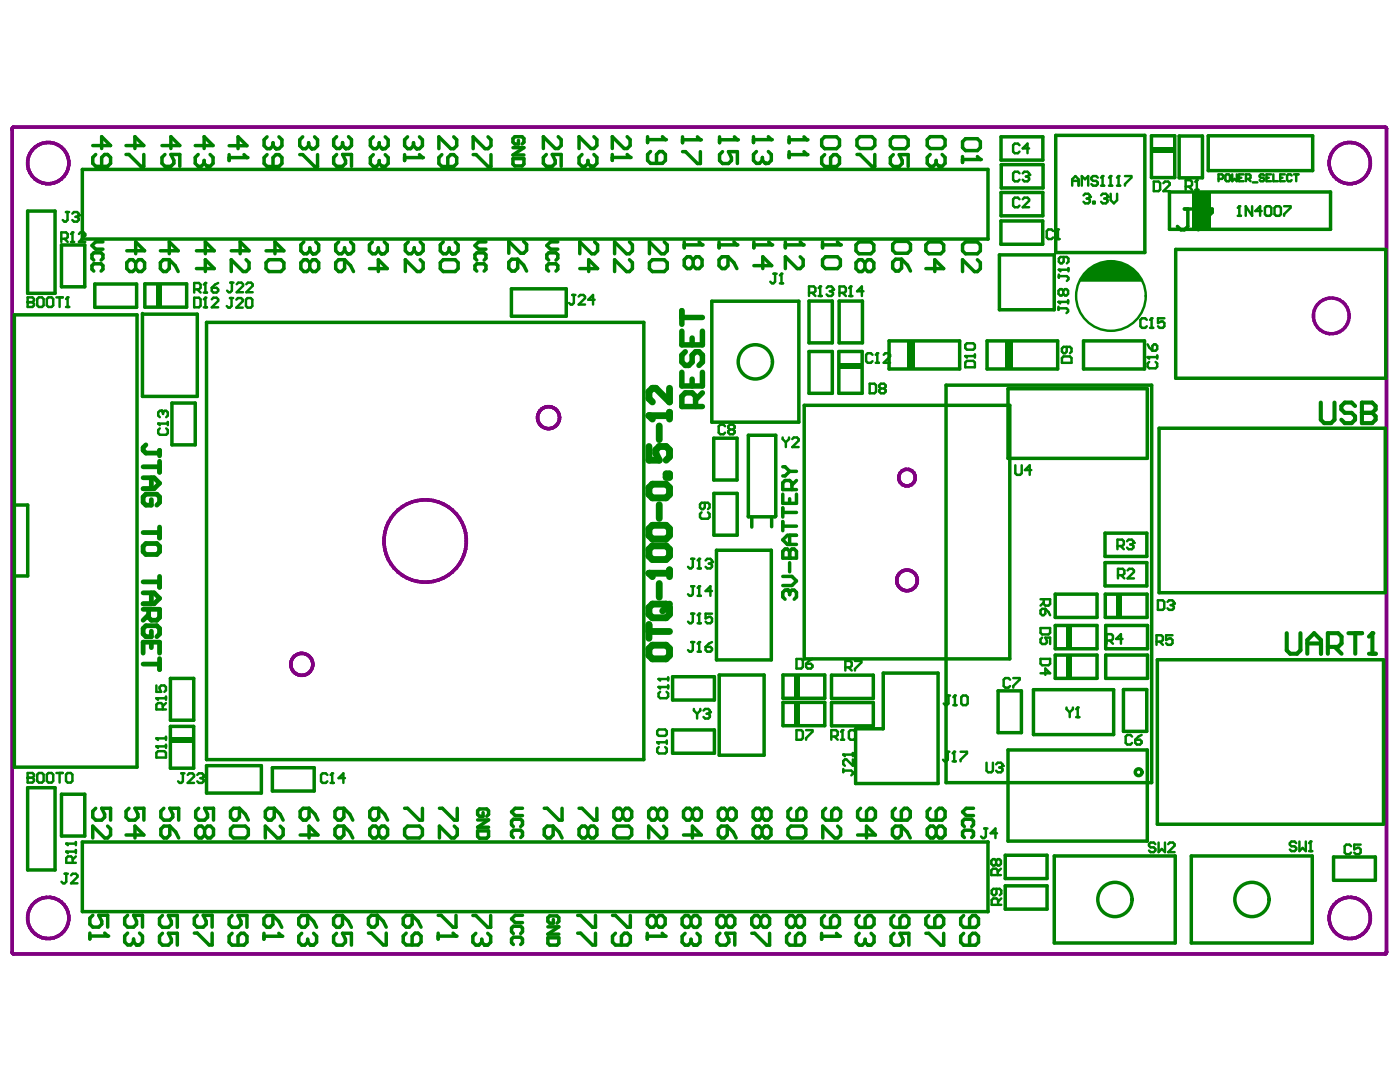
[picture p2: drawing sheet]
<svg xmlns="http://www.w3.org/2000/svg" width="279mm" height="216mm" viewBox="0 0 279 216" stroke-linecap="round" stroke-linejoin="round" font-family="sans-serif">
<g fill="none" stroke="#800080" stroke-width=".69">
<path d="M2.6 25.4h274l.1 .2v164.6l-.3 .1h-273.8l-.2-.2v-164.4zM276.7 189.9h.1"/>
<circle cx="9.6" cy="32.5" r="4.1"/>
<circle cx="269.4" cy="32.5" r="4.1"/>
<circle cx="265.7" cy="63" r="3.6"/>
<circle cx="109.5" cy="83.3" r="2.2"/>
<circle cx="181" cy="95.3" r="1.67"/>
<circle cx="84.9" cy="108" r="8.2"/>
<circle cx="181" cy="115.8" r="2.06"/>
<circle cx="60.2" cy="132.6" r="2.2"/>
<circle cx="9.6" cy="183.2" r="4.1"/>
<circle cx="269.4" cy="183.2" r="4.1"/>
</g>
<path d="M216.2 54.7a7.1 7.1 0 0 1 7.4-2.5 7.5 7.5 0 0 1 4.5 4h-12.7l.2-.6z" fill="#008000"/>
<g fill="none" stroke="#008000" stroke-width=".69">
<path d="M16.4 33.8h180.8v13.9h-180.8zM199.8 27.3h8.3v4.6h-8.3zM199.8 38.4h8.3v4.7h-8.3zM199.8 32.9h8.4v4.6h-8.4zM210.7 27h17.8v23.4h-17.8zM229.8 27.1h4.6v8.3h-4.6zM233.4 38.3h32.1v7.5h-32.1zM235.3 27.1h4.7v8.4h-4.7zM241.1 27.1h20.9v6.9h-20.9zM5.5 42.1h5.5v16.4h-5.5zM12.3 48.9h4.6v8.3h-4.6zM16.4 47.7h.1"/>
<path d="M18.9 56.7h8.4v4.6h-8.4zM28.9 56.6h8.4v4.7h-8.4zM102.1 57.6h10.9v5.5h-10.9zM199.5 50.9h10.9v10.9h-10.9zM199.8 44.1h8.3v4.6h-8.3zM234.6 49.8h42v25.7h-42zM2.9 62.8h24.4v90.3h-24.4zM28.4 62.6v16.5h11v-16.4h-11M41.2 64.3h87.3v87.3h-87.3zM142.1 60.1h17.3v24.1h-17.3zM161.5 60.1h4.6v8.3h-4.6zM161.5 70.1h4.6v8.4h-4.6z"/>
<path d="M167.4 70.1h4.7v8.4h-4.7zM167.5 60.1h4.6v8.3h-4.6zM177.4 68h14.1v5.6h-14.1zM188.8 76.9h41v79.3h-41zM197 68h14.1v5.6h-14.1zM201.2 77.6h27.8v13.9h-27.8zM216.2 68h12.2v5.6h-12.2zM34.3 80.4h4.7v8.4h-4.7zM142.4 87.4h4.7v8.4h-4.7zM142.5 98.4h4.6v8.4h-4.6zM149.3 86.9h5.5v16.1l-.1 .1h-5.4zM160.5 80.9h41v50.6h-41z"/>
<path d="M231.3 85.5h45.2v32.8h-45.2zM3.3 100.8h2.2v14.1h-2.2M143 109.8h10.9v21.9h-10.9zM150 103.3v1.9M154 103.2v1.9M210.6 118.6h8.3v4.6h-8.3zM220.5 106.4h8.4v4.6h-8.4zM220.5 112.3h8.4v4.6h-8.4zM220.6 118.6h8.3v4.6h-8.3zM34 135.4h4.7v8.3h-4.7zM134.2 135h8.4v4.7h-8.4zM143.5 134.7h9v16h-9z"/>
<path d="M156.3 134.7h8.3v4.6h-8.3zM165.9 134.7h8.4v4.7h-8.4zM176.3 134.3h10.9v22h-16.4v-10.9h5.5zM199.2 137.9h4.6v8.3h-4.6zM206.2 137.6h16.1v9h-16.1zM210.6 124.8h8.3v4.7h-8.3zM210.6 130.7h8.3v4.7h-8.3zM220.7 124.8h8.3v4.7h-8.3zM220.7 130.7h8.3v4.7h-8.3zM224.2 137.6h4.7v8.3h-4.7zM231 131.6h45.1v32.9h-45.1zM5.5 157.2h5.5v16.4h-5.5z"/>
<path d="M12.3 158.5h4.6v8.3h-4.6zM34 144.9h4.7v8.4h-4.7zM41.2 152.8h11v5.4h-11zM54.4 153.2h8.3v4.6h-8.3zM134.2 145.6h8.4v4.7h-8.4zM156.3 140.2h8.3v4.6h-8.3zM165.9 140.2h8.4v4.6h-8.4zM201.2 149.6h27.8v18.2h-27.8zM197.2 168h-180.8v13.9h180.8M197.2 168h.1M197.2 168v13.9M200.6 170.7h8.4v4.6h-8.4z"/>
<path d="M200.6 176.8h8.4v4.6h-8.4zM210.4 170.8h24.1v17.4h-24.1zM237.7 170.8h24.2v17.4h-24.2zM266.1 171h8.4v4.7h-8.4zM197.2 181.9h.1"/>
</g>
<g fill="#008000">
<path d="M34.3 147.2h4.1v1.1h-4.1z" fill-rule="evenodd"/>
<path d="M167.7 72.4h4.1v1.1h-4.1z" fill-rule="evenodd"/>
<path d="M31.2 56.9h1.1v4.1h-1.1z" fill-rule="evenodd"/>
<path d="M158.5 135h1.1v4.1h-1.1z" fill-rule="evenodd"/>
<path d="M158.5 140.4h1.1v4.1h-1.1z" fill-rule="evenodd"/>
<path d="M181.1 68.4h1.5v5h-1.5z" fill-rule="evenodd"/>
<path d="M200.6 68.4h1.5v5h-1.5z" fill-rule="evenodd"/>
<path d="M212.8 125.1h1.1v4.1h-1.1z" fill-rule="evenodd"/>
<path d="M212.8 131h1.1v4.1h-1.1z" fill-rule="evenodd"/>
<path d="M222.8 118.8h1.1v4.1h-1.1z" fill-rule="evenodd"/>
<path d="M230.1 29.4h4.1v1h-4.1z" fill-rule="evenodd"/>
<path d="M237.9 38.5h3.7v7.2h-3.7z" fill-rule="evenodd"/>
</g>
<path d="M13.2 42.3h.6M13.5 42.3v1.6l-.3 .3h-.4l-.3-.3M14.4 42.6l.4-.3h.6l.3 .3v.3M12.9 174.3h.6M13.2 174.3v1.6l-.3 .4h-.3l-.3-.4M14.2 174.7l.3-.4h.6l.4 .4v.3l-1.3 1.3h1.3" fill="none" stroke="#008000" stroke-width=".49"/>
<circle cx="15.7" cy="42.9" r=".25" fill="#008000"/>
<path d="M15.1 43.3h.3M15.4 43.3l.3 .3v.3l-.3 .3h-.6l-.4-.3M15.7 42.9l-.3 .4" fill="none" stroke="#008000" stroke-width=".49"/>
<path d="M17.9 186.2v1.2M17.9 186.8h3.6M18.5 182.6l-.6 .6v1.2l.6 .6h1.2l.6-.6v-.6l-.6-1.2h1.8v2.4" fill="none" stroke="#008000" stroke-width=".69"/>
<circle cx="21.5" cy="186.8" r=".35" fill="#008000"/>
<path d="M45.7 30.9v1.1M45.7 29.1h3.6l-1.8-1.8v2.4M45.7 31.4h3.6M18.7 51.9l-.3-.4v-.7l.3-.4h1.5l.3 .4v.7l-.3 .4M18.7 54.1l-.3-.4v-.7l.3-.4h1.5l.3 .4v.7l-.3 .4M20.5 48.3h-1.4l-.7 .7 .7 .7h1.4M20.9 186.2l.6 .6M46.3 182.7l-.6 .6v1.1l.6 .6h1.2l.6-.6v-.5l-.6-1.2h1.8v2.3M46.3 186.2l-.6 .6v1.2l.6 .6h2.4l.6-.6v-1.2l-.6-.6h-.6l-.6 .6v1.8" fill="none" stroke="#008000" stroke-width=".69"/>
<circle cx="49.3" cy="31.4" r=".35" fill="#008000"/>
<path d="M48.7 30.9l.6 .5M102.4 31.7h2.2v1l-.4 .4h-1.5l-.3-.4zM102.4 29.5h2.2l-2.2 1.4h2.2M103.5 28v.7h-.8l-.3-.3v-.8l.3-.3h1.5l.4 .3v.8l-.4 .3M156.7 48.3v1.2M156.7 48.9h3.6M73.5 183.2l.6-.6h1.2v1.8l-.6 .6h-.6l-.6-.6zM73.5 186.2h.6l2.4 2.4h.6v-2.4M75.3 182.6l1.2 1.2 .6 1.2M102.5 186.3l-.4-.4v-.7l.4-.4h1.4l.4 .4v.7l-.4 .4M102.5 188.5l-.4-.4v-.7l.4-.4h1.4l.4 .4v.7l-.4 .4M104.3 182.6h-1.5l-.7 .8 .7 .7h1.5" fill="none" stroke="#008000" stroke-width=".69"/>
<path d="M156.2 87.3v.3l.6 .7M156.8 88.3v.9M157.5 87.3v.3l-.7 .7M158.1 87.6l.3-.3h.7l.3 .3v.3l-1.3 1.3h1.3" fill="none" stroke="#008000" stroke-width=".49"/>
<circle cx="160.3" cy="48.9" r=".35" fill="#008000"/>
<path d="M159.7 48.3l.6 .6M159.7 51.2l.6 .6v1.2l-.6 .6h-.6l-2.4-2.4v2.4" fill="none" stroke="#008000" stroke-width=".69"/>
<path d="M168.3 153.4v.7M168.3 153.8h1.6l.3 .3v.3l-.3 .3M168.3 150.6h1.9M170.2 151.5v1.3l-1.3-1.3h-.3l-.3 .3v.7l.3 .3M170.2 150.3v.6" fill="none" stroke="#008000" stroke-width=".49"/>
<circle cx="168.3" cy="150.6" r=".25" fill="#008000"/>
<g fill="none" stroke="#008000" stroke-width=".49">
<path d="M207.7 119.6h1.9v.9l-.3 .3h-.7l-.3-.3v-.9M207.7 131.5h1.9v.9l-.3 .3h-1.3l-.3-.3zM207.7 121.8l.3-.3h.6v.9l-.3 .4h-.3l-.3-.4zM207.7 125.3h1.9v1l-.3 .3h-1.3l-.3-.3zM207.7 134.3h1.9l-1-.9v1.3M208 127.2l-.3 .4v.6l.3 .3h.6l.3-.3v-.3l-.3-.7h1v1.3M208.3 120.2l-.6 .6M208.6 121.5l.7 .6 .3 .7M168.3 150.6l.3 .3M212.8 141.2v.3l.7 .6M213.5 142.1v1M214.1 141.2v.3l-.6 .6"/>
<path d="M214.8 143.1h.6M215.1 141.2v1.9M196.4 165.3h.7M196.7 165.3v1.6l-.3 .3h-.3l-.3-.3M199 166.3h-1.3l1-1v1.9"/>
</g>
<circle cx="215.1" cy="141.2" r=".25" fill="#008000"/>
<path d="M211.9 71.4l.3-.3h1.3l.3 .3v1h-1.9zM212.9 69.2v1l-.3 .3h-.4l-.3-.3v-.7l.3-.3h1.3l.3 .3v.7l-.3 .3M223 109h1l.3-.4v-.6l-.3-.3h-1v1.9M223.6 109l.7 .6M224.9 108l.3-.3h.7l.3 .3v.3M215.1 141.2l-.3 .3" fill="none" stroke="#008000" stroke-width=".49"/>
<circle cx="226.2" cy="108.3" r=".25" fill="#008000"/>
<path d="M229 71.3h1.9M229.3 72.2l-.3 .3v.7l.3 .3h1.3l.3-.3v-.7l-.3-.3M230.9 70.9v.7M223.1 114.8h1l.3-.3v-.7l-.3-.3h-1v1.9M223.8 114.8l.6 .6M225 113.8l.3-.3h.7l.3 .3v.3l-1.3 1.3h1.3M225.6 108.6h.3M225.9 108.6l.3 .4v.3l-.3 .3h-.7l-.3-.3M226.2 108.3l-.3 .3" fill="none" stroke="#008000" stroke-width=".49"/>
<circle cx="229" cy="71.3" r=".25" fill="#008000"/>
<path d="M229 71.3l.3 .3M229 68.7l.3 .6 .7 .7M230 69l.3-.3h.3l.3 .3v.7l-.3 .3h-.6zM13.2 169.9h1.9M14.5 172.2v-1l-.3-.3h-.7l-.3 .3v1h1.9M15.1 170.9l-.6 .6M15.1 169.6v.7M269.6 168.8l-.3-.3h-.6l-.3 .3v1.3l.3 .3h.6l.3-.3M271.5 168.5h-1.2v1l.6-.3h.3l.3 .3v.6l-.3 .3h-.6l-.3-.3" fill="none" stroke="#008000" stroke-width=".49"/>
<circle cx="13.2" cy="169.9" r=".25" fill="#008000"/>
<path d="M13.2 169.9l.3 .4M13.2 168.3h1.9M15.1 168v.7" fill="none" stroke="#008000" stroke-width=".49"/>
<circle cx="13.2" cy="168.3" r=".25" fill="#008000"/>
<path d="M38.8 57.7h.9l.3-.3v-.6l-.3-.3h-.9v1.9M39.4 57.7l.6 .7M40.7 58.4h.6M41 56.5v1.9M173.6 76.6h.9l.3 .3v1.3l-.3 .3h-.9zM175.8 77.5l-.3 .3v.4l.3 .3h.6l.4-.3v-.4l-.4-.3M175.8 77.5l-.3-.3v-.3l.3-.3h.6l.4 .3v.3l-.4 .3M175.8 77.5h.6M140 102.2l-.3 .4v.6l.3 .3h1.3l.3-.3v-.6l-.3-.4M140.7 100.3v1l-.4 .3h-.3l-.3-.3v-.7l.3-.3h1.3l.3 .3v.7l-.3 .3M13.2 168.3l.3 .4" fill="none" stroke="#008000" stroke-width=".49"/>
<path d="M95.3 165.8h2.2v1.1l-.4 .4h-1.4l-.4-.4zM95.3 163.6h2.2l-2.2 1.5h2.2M96.4 162.1v.8h-.7l-.4-.4v-.7l.4-.4h1.4l.4 .4v.7l-.4 .4M102.5 164.9l-.4-.3v-.8l.4-.3h1.4l.4 .3v.8l-.4 .3M102.5 167.1l-.4-.3v-.8l.4-.3h1.4l.4 .3v.8l-.4 .3M104.3 161.3h-1.5l-.7 .7 .7 .7h1.5" fill="none" stroke="#008000" stroke-width=".69"/>
<circle cx="41" cy="56.5" r=".25" fill="#008000"/>
<path d="M41 56.5l-.3 .3M42.3 57.4h.9l.3 .3v.4l-.3 .3h-.6l-.3-.3zM43.5 56.5l-.6 .3-.6 .6M137.9 128.1h.7M138.3 128.1v1.6l-.4 .3h-.3l-.3-.3M139.2 130h.7M139.5 128.1v1.9" fill="none" stroke="#008000" stroke-width=".49"/>
<circle cx="139.5" cy="128.1" r=".25" fill="#008000"/>
<path d="M137.9 122.4h.7M138.3 122.4v1.6l-.4 .4h-.3l-.3-.4M139.2 124.4h.7M139.5 128.1l-.3 .3M139.5 122.4v2M140.8 129.1h1l.3 .3v.3l-.3 .3h-.7l-.3-.3zM142.1 128.1l-.6 .3-.7 .7" fill="none" stroke="#008000" stroke-width=".49"/>
<circle cx="139.5" cy="122.4" r=".25" fill="#008000"/>
<path d="M137.9 117h.7M138.3 117v1.6l-.4 .3h-.3l-.3-.3M139.2 118.9h.7M139.5 117v1.9M139.5 122.4l-.3 .4M142.1 122.4h-1.3v1l.7-.3h.3l.3 .3v.6l-.3 .4h-.7l-.3-.4" fill="none" stroke="#008000" stroke-width=".49"/>
<circle cx="139.5" cy="117" r=".25" fill="#008000"/>
<path d="M137.9 111.5h.7M138.3 111.5v1.6l-.4 .3h-.3l-.3-.3M139.2 113.4h.7M139.5 117l-.3 .3M139.5 111.5v1.9M142.1 117.9h-1.3l1-.9v1.9" fill="none" stroke="#008000" stroke-width=".49"/>
<circle cx="139.5" cy="111.5" r=".25" fill="#008000"/>
<path d="M139.5 111.5l-.3 .3M140.8 111.8l.3-.3h.7l.3 .3v.3" fill="none" stroke="#008000" stroke-width=".49"/>
<circle cx="142.1" cy="112.1" r=".25" fill="#008000"/>
<path d="M154.4 54.6h.6M154.7 54.6v1.6l-.3 .3h-.4l-.3-.3M155.6 56.5h.7M156 54.6v1.9M144.7 85.1l-.3-.4h-.6l-.4 .4v1.2l.4 .4h.6l.3-.4M145.7 85.7l-.4-.3v-.3l.4-.4h.6l.3 .4v.3l-.3 .3M145.7 85.7l-.4 .3v.3l.4 .4h.6l.3-.4v-.3l-.3-.3M145.7 85.7h.6M141.5 112.5h.3M141.8 112.5l.3 .3v.3l-.3 .3h-.7l-.3-.3M142.1 112.1l-.3 .4" fill="none" stroke="#008000" stroke-width=".49"/>
<circle cx="156" cy="54.6" r=".25" fill="#008000"/>
<path d="M156 54.6l-.4 .3M165.9 147h1l.3-.3v-.7l-.3-.3h-1v1.9M166.5 147l.7 .6M167.8 147.6h.7M168.1 145.7v1.9" fill="none" stroke="#008000" stroke-width=".49"/>
<circle cx="168.1" cy="145.7" r=".25" fill="#008000"/>
<g fill="none" stroke="#008000" stroke-width=".49">
<path d="M159 145.7h.9l.3 .3v1.3l-.3 .3h-.9zM160.9 145.7h1.2v.3l-1.2 1.3v.3M168.1 145.7l-.3 .3M169.4 146l.3-.3h.7l.3 .3v1.3l-.3 .3h-.7l-.3-.3zM188.8 150h.7M189.2 150v1.6l-.4 .3h-.3l-.3-.3M190.1 151.9h.6M190.4 150v1.9M198.8 171.7l-.3-.3h-.3l-.4 .3v.7l.4 .3h.3l.3-.3M198.8 171.7l.3-.3h.3l.4 .3v.7l-.4 .3h-.3l-.3-.3M198.8 171.7v.7M198.9 177.4v.9l-.4 .3h-.3l-.3-.3v-.6l.3-.3h1.3l.3 .3v.6l-.3 .3"/>
<path d="M199.1 174.6v-.9l-.3-.4h-.6l-.4 .4v.9h2M199.8 173.3l-.7 .7M199.8 179.3l-.6 .6M199.2 180.5v-.9l-.3-.3h-.7l-.3 .3v.9h1.9"/>
</g>
<circle cx="190.4" cy="150" r=".25" fill="#008000"/>
<path d="M189 138.8h.6M189.3 138.8v1.6l-.3 .3h-.3l-.4-.3M190.6 138.8v1.9M190.2 140.7h.7M190.4 150l-.3 .3M191.7 150h1.3v.3l-1.3 1.3v.3" fill="none" stroke="#008000" stroke-width=".49"/>
<circle cx="190.6" cy="138.8" r=".25" fill="#008000"/>
<path d="M210.2 46.1l-.3-.3h-.7l-.3 .3v1.3l.3 .3h.7l.3-.3M210.8 47.7h.7M211.1 45.8v1.9M190.6 138.8l-.4 .3M191.8 139.1l.4-.3h.6l.3 .3v1.3l-.3 .3h-.6l-.4-.3z" fill="none" stroke="#008000" stroke-width=".49"/>
<circle cx="211.1" cy="45.8" r=".25" fill="#008000"/>
<path d="M216.2 39l.4-.3h.6l.3 .3v.3M211.1 45.8l-.3 .3" fill="none" stroke="#008000" stroke-width=".49"/>
<circle cx="217.5" cy="39.3" r=".25" fill="#008000"/>
<path d="M216.9 39.6h.3M217.2 39.6l.3 .3v.4l-.3 .3h-.6l-.4-.3M217.5 39.3l-.3 .3M219.7 39l.4-.3h.6l.3 .3v.3M218.2 40.3h.3v.3h-.3z" fill="none" stroke="#008000" stroke-width=".49"/>
<circle cx="221" cy="39.3" r=".25" fill="#008000"/>
<g fill="none" stroke="#008000" stroke-width=".49">
<path d="M220.4 39.6h.3M220.7 39.6l.3 .3v.4l-.3 .3h-.6l-.4-.3M221 39.3l-.3 .3M221.7 38.7v1.2l.6 .7 .6-.7v-1.2M230.8 128h1l.3-.3v-.6l-.3-.3h-1v1.9M231.4 128l.7 .7M234 126.8h-1.3v.9l.7-.3h.3l.3 .3v.6l-.3 .4h-.7l-.3-.4M230.6 168.4l-.3-.3h-.7l-.3 .3v.4l.3 .3h.7l.3 .3v.3l-.3 .3h-.7l-.3-.3M231.2 168.1v1.9l.7-.6 .6 .6v-1.9M233.1 168.4l.4-.3h.6l.3 .3v.4l-1.3 1.2h1.3M258.7 168.2l-.3-.3h-.7l-.3 .3v.4l.3 .3h.7l.3 .3v.3l-.3 .3h-.7l-.3-.3M259.3 167.9v1.9l.7-.6 .6 .6v-1.9"/>
<path d="M261.2 169.8h.7M261.6 167.9v1.9"/>
</g>
<circle cx="261.6" cy="167.9" r=".25" fill="#008000"/>
<path d="M5.5 154.2v2h1l.3-.4v-.3l-.3-.3h-1M261.6 167.9l-.4 .3" fill="none" stroke="#008000" stroke-width=".49"/>
<circle cx="5.5" cy="155.2" r=".25" fill="#008000"/>
<path d="M5.5 59.3v2h1l.3-.4v-.3l-.3-.3h-1M5.5 154.2h1l.3 .4v.3l-.3 .3h-1M7.7 154.2h.7l.3 .4v1.2l-.3 .4h-.7l-.3-.4v-1.2zM9.7 154.2h.6l.3 .4v1.2l-.3 .4h-.6l-.4-.4v-1.2zM11.3 154.2h1.2M11.9 154.2v2M13.5 154.2h.6l.3 .4v1.2l-.3 .4h-.6l-.3-.4v-1.2z" fill="none" stroke="#008000" stroke-width=".49"/>
<circle cx="5.5" cy="60.3" r=".25" fill="#008000"/>
<path d="M5.5 59.3h1l.3 .4v.3l-.3 .3h-1M7.7 59.3h.7l.3 .4v1.2l-.3 .4h-.7l-.3-.4v-1.2zM9.7 59.3h.6l.3 .4v1.2l-.3 .4h-.6l-.4-.4v-1.2zM11.3 59.3h1.2M11.9 59.3v2M13.5 59.3v2M13.2 61.3h.6" fill="none" stroke="#008000" stroke-width=".49"/>
<circle cx="13.5" cy="59.3" r=".25" fill="#008000"/>
<path d="M12.2 47.6h1l.3-.3v-.6l-.3-.3h-1v1.9M12.9 47.6l.6 .7M13.5 59.3l-.3 .4M14.1 48.3h.7M14.5 46.4v1.9" fill="none" stroke="#008000" stroke-width=".49"/>
<circle cx="14.5" cy="46.4" r=".25" fill="#008000"/>
<path d="M14.5 46.4l-.4 .3M15.7 46.7l.4-.3h.6l.3 .3v.3l-1.3 1.3h1.3M31.2 150.2l.3-.3h1.3l.3 .3v1h-1.9zM31.2 148.9h1.9M33.1 148.6v.6" fill="none" stroke="#008000" stroke-width=".49"/>
<path d="M18.5 29h3.6l-1.8-1.7v2.3M19.1 30.8l-.6 .6v1.2l.6 .6h2.4l.6-.6v-1.2l-.6-.6h-.6l-.6 .6v1.8M32.4 182.7l-.6 .6v1.1l.6 .6h1.2l.6-.6v-.5l-.6-1.2h1.8v2.3M32.4 186.2l-.6 .6v1.2l.6 .6h1.2l.6-.6v-.6l-.6-1.2h1.8v2.4M38.8 186.2h.6l2.3 2.4h.6v-2.4M39.4 182.6l-.6 .6v1.2l.6 .6h1.2l.6-.6v-.6l-.6-1.2h1.7v2.4" fill="none" stroke="#008000" stroke-width=".69"/>
<circle cx="31.2" cy="148.9" r=".25" fill="#008000"/>
<path d="M31.2 148.9l.3 .3M31.2 147.3h1.9M33.1 147v.7" fill="none" stroke="#008000" stroke-width=".49"/>
<circle cx="31.2" cy="147.3" r=".25" fill="#008000"/>
<path d="M31.2 147.3l.3 .4M36.2 154.3h.6M36.5 154.3v1.6l-.3 .3h-.3l-.4-.3M37.5 154.6l.3-.3h.6l.3 .3v.3l-1.2 1.3h1.2M39.4 154.6l.3-.3h.6l.3 .3v.3" fill="none" stroke="#008000" stroke-width=".49"/>
<circle cx="40.6" cy="154.9" r=".25" fill="#008000"/>
<path d="M31.2 139.3h1.9M33.1 139v.6M32.5 141.6v-1l-.3-.3h-.7l-.3 .3v1h1.9M33.1 140.3l-.6 .6M40 155.3h.3M40.3 155.3l.3 .3v.3l-.3 .3h-.6l-.3-.3M40.6 154.9l-.3 .4" fill="none" stroke="#008000" stroke-width=".49"/>
<circle cx="31.2" cy="139.3" r=".25" fill="#008000"/>
<path d="M31.6 84.5h1.9M31.9 85.5l-.3 .3v.6l.3 .4h1.3l.3-.4v-.6l-.3-.3M33.5 84.2v.6M31.2 139.3l.3 .3M31.2 136.8v1.3h1l-.4-.7v-.3l.4-.3h.6l.3 .3v.6l-.3 .4" fill="none" stroke="#008000" stroke-width=".49"/>
<circle cx="31.6" cy="84.5" r=".25" fill="#008000"/>
<path d="M31.6 84.5l.3 .3M32.2 82h-.3l-.3 .3v.6l.3 .3" fill="none" stroke="#008000" stroke-width=".49"/>
<circle cx="32.2" cy="82" r=".25" fill="#008000"/>
<path d="M38.8 59.4h.9l.3 .3v1.3l-.3 .3h-.9zM41 59.4v1.9M40.7 61.3h.6M32.2 82l.3 .3M32.5 82.3v.3M32.5 82.3l.4-.3h.3l.3 .3v.6l-.3 .3" fill="none" stroke="#008000" stroke-width=".49"/>
<circle cx="41" cy="59.4" r=".25" fill="#008000"/>
<path d="M41 59.4l-.3 .3M42.3 59.7l.3-.3h.6l.3 .3v.3l-1.2 1.3h1.2" fill="none" stroke="#008000" stroke-width=".49"/>
<path d="M32.3 29h3.6l-1.8-1.7v2.3M32.9 30.8l-.6 .6v1.2l.6 .6h1.2l.6-.6v-.6l-.6-1.2h1.8v2.4M39 29h3.5l-1.8-1.7v2.3M41.9 30.8l.6 .6v1.2l-.6 .6h-.6M32 50h3.6l-1.8-1.7v2.3M32 52.4l.6-.6h1.2v1.8l-.6 .6h-.6l-.6-.6zM33.8 51.8l1.2 1.2 .6 1.2M39.2 50h3.6l-1.8-1.7v2.3M39.2 53.6h3.6l-1.8-1.8v2.4" fill="none" stroke="#008000" stroke-width=".69"/>
<circle cx="41.3" cy="33.2" r=".35" fill="#008000"/>
<path d="M39.6 30.8l-.6 .6v1.2l.6 .6h.5l.6-.6M40.7 32.6l.6 .6M40.7 32v.6M52.7 183.3l.6-.6h1.2v1.7l-.6 .6h-.6l-.6-.6zM52.7 186.2v1.2M52.7 186.8h3.5M54.5 182.7l1.1 1.2 .6 1.1" fill="none" stroke="#008000" stroke-width=".69"/>
<circle cx="56.2" cy="186.8" r=".35" fill="#008000"/>
<path d="M55.6 186.2l.6 .6M59.6 183.3l.6-.6h1.2v1.7l-.6 .6h-.6l-.6-.6zM61.4 182.7l1.2 1.2 .6 1.1M62.6 186.2l.6 .6v1.2l-.6 .6h-.6" fill="none" stroke="#008000" stroke-width=".69"/>
<circle cx="62" cy="188.6" r=".35" fill="#008000"/>
<path d="M60.2 186.2l-.6 .6v1.2l.6 .6h.6l.6-.6M61.4 188l.6 .6M61.4 187.4v.6" fill="none" stroke="#008000" stroke-width=".69"/>
<path d="M65.3 154.6l-.3-.3h-.6l-.3 .3v1.3l.3 .3h.6l.3-.3M66 156.2h.6M66.3 154.3v1.9" fill="none" stroke="#008000" stroke-width=".49"/>
<circle cx="66.3" cy="154.3" r=".25" fill="#008000"/>
<path d="M66.3 154.3l-.3 .3M68.8 155.3h-1.2l.9-1v1.9" fill="none" stroke="#008000" stroke-width=".49"/>
<path d="M53.1 50h3.6l-1.8-1.7v2.3M53.1 52.4l.6-.6h2.4l.6 .6v1.2l-.6 .6h-2.4l-.6-.6zM63 48.3l.6 .6v1.1l-.6 .6h-.6" fill="none" stroke="#008000" stroke-width=".69"/>
<circle cx="62.4" cy="50.6" r=".35" fill="#008000"/>
<path d="M55.7 27.3l.6 .6v1.2l-.6 .6h-.6M60.6 48.3l-.6 .6v1.1l.6 .6h.6l.6-.6M61.8 50l.6 .6M61.8 49.4v.6M61.8 52.4v1.2M61.8 52.4l-.6-.6h-.6l-.6 .6v1.2l.6 .6h.6l.6-.6M61.8 52.4l.6-.6h.6l.6 .6v1.2l-.6 .6h-.6l-.6-.6" fill="none" stroke="#008000" stroke-width=".69"/>
<circle cx="55.1" cy="29.7" r=".35" fill="#008000"/>
<path d="M53.3 30.9l-.6 .5v1.2l.6 .6h2.4l.6-.6v-1.2l-.6-.5h-.6l-.6 .5v1.8M53.3 27.3l-.6 .6v1.2l.6 .6h.6l.6-.6M54.5 29.1l.6 .6M54.5 28.5v.6M62.8 27.3l.6 .6v1.2l-.6 .6h-.6" fill="none" stroke="#008000" stroke-width=".69"/>
<circle cx="62.2" cy="29.7" r=".35" fill="#008000"/>
<path d="M59.8 30.9h.6l2.4 2.3h.6v-2.3M60.4 27.3l-.6 .6v1.2l.6 .6h.6l.6-.6M61.6 29.1l.6 .6M61.6 28.5v.6M80.5 183.2l.6-.6h1.2v1.8l-.6 .6h-.6l-.6-.6zM81.1 186.2l-.6 .6v1.2l.6 .6h2.3l.6-.6v-1.2l-.6-.6h-.6l-.5 .6v1.8M82.3 182.6l1.1 1.2 .6 1.2M87.5 182.6h.5l2.4 2.4h.6v-2.4M87.5 186.2v1.2M87.5 186.8h3.5" fill="none" stroke="#008000" stroke-width=".69"/>
<circle cx="91" cy="186.8" r=".35" fill="#008000"/>
<path d="M76.7 48.3l.6 .6v1.1l-.6 .6h-.6M90.4 186.2l.6 .6" fill="none" stroke="#008000" stroke-width=".69"/>
<circle cx="76.1" cy="50.6" r=".35" fill="#008000"/>
<path d="M73.7 53.6h3.6l-1.8-1.8v2.4M74.3 48.3l-.6 .6v1.1l.6 .6h.6l.6-.6M75.5 50l.6 .6M75.5 49.4v.6M83.9 48.3l.5 .6v1.1l-.5 .6h-.6" fill="none" stroke="#008000" stroke-width=".69"/>
<circle cx="83.3" cy="50.6" r=".35" fill="#008000"/>
<path d="M76.9 27.3l.6 .6v1.2l-.6 .6h-.6M81.5 48.3l-.6 .6v1.1l.6 .6h.6l.6-.6M82.7 50l.6 .6M82.7 49.4v.6M83.9 51.8l.5 .6v1.2l-.5 .6h-.6l-2.4-2.4v2.4" fill="none" stroke="#008000" stroke-width=".69"/>
<circle cx="76.3" cy="29.7" r=".35" fill="#008000"/>
<path d="M74.5 27.3l-.6 .6v1.2l.6 .6h.6l.6-.6M75.7 29.1l.6 .6M75.7 28.5v.6M76.9 30.9l.6 .5v1.2l-.6 .6h-.6" fill="none" stroke="#008000" stroke-width=".69"/>
<circle cx="76.3" cy="33.2" r=".35" fill="#008000"/>
<path d="M74.5 30.9l-.6 .5v1.2l.6 .6h.6l.6-.6M75.7 32.6l.6 .6M75.7 32v.6M83.7 27.3l.6 .6v1.2l-.6 .6h-.6" fill="none" stroke="#008000" stroke-width=".69"/>
<circle cx="83.1" cy="29.7" r=".35" fill="#008000"/>
<path d="M80.7 30.9v1.1M80.7 31.4h3.6M81.3 27.3l-.6 .6v1.2l.6 .6h.6l.6-.6M82.5 29.1l.6 .6M82.5 28.5v.6" fill="none" stroke="#008000" stroke-width=".69"/>
<circle cx="84.3" cy="31.4" r=".35" fill="#008000"/>
<path d="M83.7 30.9l.6 .5M94.4 182.7h.6l2.3 2.3h.6v-2.3M97.3 186.2l.6 .6v1.2l-.6 .6h-.6" fill="none" stroke="#008000" stroke-width=".69"/>
<circle cx="96.7" cy="188.6" r=".35" fill="#008000"/>
<g fill="none" stroke="#008000" stroke-width=".69">
<path d="M94.4 30.9h.6l2.4 2.3h.6v-2.3M97.4 27.3l.6 .6v1.2l-.6 .6h-.6l-2.4-2.4v2.4M109 30.8l-.6 .6v1.2l.6 .6h1.2l.6-.6v-.6l-.6-1.2h1.8v2.4M111.4 27.3l.6 .6v1.1l-.6 .6h-.6l-2.4-2.3v2.3M95.2 51.9l-.4-.4v-.7l.4-.3h1.4l.4 .3v.7l-.4 .4M95.2 54.1l-.4-.4v-.7l.4-.4h1.4l.4 .4v.7l-.4 .4M97 48.3h-1.5l-.7 .7 .7 .7h1.5M102.1 51.7h1.2v1.8l-.6 .6h-.6l-.6-.6v-1.2zM103.3 51.7l1.2 1.2 .6 1.2M104.5 48.2l.6 .6v1.1l-.6 .6h-.6l-2.4-2.3v2.3M109.5 51.9l-.4-.4v-.7l.4-.4h1.5l.3 .4v.7l-.3 .4M109.5 54.1l-.4-.4v-.7l.4-.4h1.5l.3 .4v.7l-.3 .4"/>
<path d="M111.3 48.3h-1.4l-.8 .7 .8 .7h1.4M95 186.2l-.6 .6v1.2l.6 .6h.6l.5-.6M96.1 188l.6 .6M96.1 187.4v.6M109.3 187.1h2.2v1.1l-.3 .4h-1.5l-.4-.4zM109.3 184.9h2.2l-2.2 1.5h2.2M110.4 183.5v.7h-.7l-.4-.4v-.7l.4-.3h1.5l.3 .3v.7l-.3 .4M115.3 186.2h.6l2.4 2.4h.5v-2.4M115.3 182.7h.6l2.4 2.3h.5v-2.3M122.2 182.7h.6l2.4 2.3h.6v-2.3M122.8 186.2l-.6 .6v1.2l.6 .6h2.4l.6-.6v-1.2l-.6-.6h-.6l-.6 .6v1.8M129.2 186.2v1.2"/>
<path d="M129.2 186.8h3.5M131 183.3l-.6-.6h-.6l-.6 .6v1.1l.6 .6h.6l.6-.6M131 183.3l.6-.6h.5l.6 .6v1.1l-.6 .6h-.5l-.6-.6M131 183.3v1.1"/>
</g>
<circle cx="132.7" cy="186.8" r=".35" fill="#008000"/>
<path d="M132.1 186.2l.6 .6" fill="none" stroke="#008000" stroke-width=".69"/>
<path d="M131.4 137.1h1.9M131.7 138l-.3 .4v.6l.3 .3h1.3l.3-.3v-.6l-.3-.4M133.3 136.8v.6" fill="none" stroke="#008000" stroke-width=".49"/>
<circle cx="131.4" cy="137.1" r=".25" fill="#008000"/>
<path d="M131.4 137.1l.3 .3M131.4 135.5h1.9M133.3 135.2v.6" fill="none" stroke="#008000" stroke-width=".49"/>
<circle cx="131.4" cy="135.5" r=".25" fill="#008000"/>
<path d="M131.4 135.5l.3 .3" fill="none" stroke="#008000" stroke-width=".49"/>
<path d="M118.5 27.3l.6 .6v1.1l-.6 .6h-.6l-2.3-2.3v2.3M118.5 30.8l.6 .6v1.2l-.6 .6h-.6M115.7 53.6h3.6l-1.8-1.8v2.4M118.7 48.3l.6 .6v1.1l-.6 .6h-.6l-2.4-2.3v2.3M125.6 48.3l.6 .6v1.1l-.6 .6h-.6l-2.3-2.3v2.3M125.6 51.8l.6 .6v1.2l-.6 .6h-.6l-2.3-2.4v2.4M129.6 52.4l.6-.6h2.4l.6 .6v1.2l-.6 .6h-2.4l-.6-.6zM132.6 48.3l.6 .6v1.1l-.6 .6h-.6l-2.4-2.3v2.3" fill="none" stroke="#008000" stroke-width=".69"/>
<circle cx="117.9" cy="33.2" r=".35" fill="#008000"/>
<path d="M116.2 30.8l-.6 .6v1.2l.6 .6h.5l.6-.6M117.3 32.6l.6 .6M117.3 32v.6M122.2 30.8v1.2M122.2 31.4h3.6M125.2 27.3l.6 .6v1.1l-.6 .6h-.6l-2.4-2.3v2.3" fill="none" stroke="#008000" stroke-width=".69"/>
<circle cx="125.8" cy="31.4" r=".35" fill="#008000"/>
<path d="M125.2 30.8l.6 .6M129.2 27.3v1.2M129.2 27.9h3.6" fill="none" stroke="#008000" stroke-width=".69"/>
<circle cx="132.8" cy="27.9" r=".35" fill="#008000"/>
<path d="M129.8 30.2l-.6 .6v1.2l.6 .6h2.4l.6-.6v-1.2l-.6-.6h-.6l-.6 .6v1.8M132.2 27.3l.6 .6M143.7 186.2l-.6 .6v1.2l.6 .6h1.2l.6-.6v-.6l-.6-1.2h1.7v2.4M144.9 183.3l.6-.6h.5l.6 .6v1.1l-.6 .6h-.5l-.6-.6M144.9 183.3l-.6-.6h-.6l-.6 .6v1.1l.6 .6h.6l.6-.6M144.9 183.3v1.1M150 186.2h.6l2.4 2.4h.6v-2.4M151.8 183.3l-.6-.6h-.6l-.6 .6v1.1l.6 .6h.6l.6-.6M151.8 183.3l.6-.6h.6l.6 .6v1.1l-.6 .6h-.6l-.6-.6M151.8 183.3v1.1" fill="none" stroke="#008000" stroke-width=".69"/>
<path d="M138.5 141.5v.3l.6 .6M139.1 142.4v1M139.8 141.5v.3l-.7 .6M140.4 141.8l.3-.3h.7l.3 .3v.3" fill="none" stroke="#008000" stroke-width=".49"/>
<circle cx="141.7" cy="142.1" r=".25" fill="#008000"/>
<path d="M141 142.4h.4M141.4 142.4l.3 .3v.4l-.3 .3h-.7l-.3-.3M141.7 142.1l-.3 .3" fill="none" stroke="#008000" stroke-width=".49"/>
<path d="M143.5 48.3v1.2M143.5 48.9h3.6" fill="none" stroke="#008000" stroke-width=".69"/>
<circle cx="147.1" cy="48.9" r=".35" fill="#008000"/>
<path d="M143.5 51.8l.6-.6h1.2v1.8l-.6 .6h-.6l-.6-.6zM145.3 51.2l1.2 1.2 .6 1.2M146.5 48.3l.6 .6M150.5 48.3v1.2M150.5 48.9h3.5" fill="none" stroke="#008000" stroke-width=".69"/>
<circle cx="154" cy="48.9" r=".35" fill="#008000"/>
<path d="M143.6 27.3v1.2M143.6 27.9h3.6M150.5 53h3.5l-1.8-1.8v2.4M153.4 48.3l.6 .6" fill="none" stroke="#008000" stroke-width=".69"/>
<circle cx="147.2" cy="27.9" r=".35" fill="#008000"/>
<path d="M144.2 30.3l-.6 .6v1.1l.6 .6h1.2l.6-.6v-.6l-.6-1.1h1.8v2.3M146.6 27.3l.6 .6M150.4 27.3v1.2M150.4 27.9h3.5" fill="none" stroke="#008000" stroke-width=".69"/>
<circle cx="153.9" cy="27.9" r=".35" fill="#008000"/>
<path d="M153.3 27.3l.6 .6M153.3 30.2l.6 .6v1.2l-.6 .6h-.6" fill="none" stroke="#008000" stroke-width=".69"/>
<circle cx="152.7" cy="32.6" r=".35" fill="#008000"/>
<path d="M151 30.2l-.6 .6v1.2l.6 .6h.6l.6-.6M152.2 32l.5 .6M152.2 31.4v.6M164 186.2v1.2M164 186.8h3.5M164.6 182.7l-.6 .6v1.2l.6 .5h2.3l.6-.5v-1.2l-.6-.6h-.6l-.6 .6v1.7" fill="none" stroke="#008000" stroke-width=".69"/>
<circle cx="167.5" cy="186.8" r=".35" fill="#008000"/>
<path d="M166.9 186.2l.6 .6M171.5 182.7l-.6 .6v1.2l.6 .5h2.3l.6-.5v-1.2l-.6-.6h-.5l-.6 .6v1.7M173.8 186.2l.6 .6v1.2l-.6 .6h-.5" fill="none" stroke="#008000" stroke-width=".69"/>
<circle cx="173.3" cy="188.6" r=".35" fill="#008000"/>
<path d="M171.5 186.2l-.6 .6v1.2l.6 .6h.6l.6-.6M172.7 188l.6 .6M172.7 187.4v.6" fill="none" stroke="#008000" stroke-width=".69"/>
<path d="M167.5 58.4h1l.3-.3v-.6l-.3-.3h-1v1.9M168.2 58.4l.6 .7M169.5 59.1h.6M169.8 57.2v1.9M159 131.5h.9l.3 .3v1.3l-.3 .3h-.9zM160.9 132.4h.9l.3 .4v.3l-.3 .3h-.6l-.3-.3zM162.1 131.5l-.6 .3-.6 .6M168.7 133.2h1l.3-.4v-.6l-.3-.3h-1v1.9M169.3 133.2l.7 .6M170.6 131.9h1.3v.3l-1.3 1.3v.3" fill="none" stroke="#008000" stroke-width=".49"/>
<circle cx="169.8" cy="57.2" r=".25" fill="#008000"/>
<path d="M161.5 58.4h.9l.3-.3v-.6l-.3-.4h-.9v2M162.1 58.4l.6 .7M163.4 59.1h.6M163.7 57.1v2M169.8 57.2l-.3 .3M172.3 58.1h-1.3l1-.9v1.9" fill="none" stroke="#008000" stroke-width=".49"/>
<circle cx="163.7" cy="57.1" r=".25" fill="#008000"/>
<path d="M163.7 57.1l-.3 .4M165 57.5l.3-.4h.6l.3 .4v.3" fill="none" stroke="#008000" stroke-width=".49"/>
<circle cx="166.2" cy="57.8" r=".25" fill="#008000"/>
<path d="M165.6 58.1h.3M165.9 58.1l.3 .3v.3l-.3 .4h-.6l-.3-.4M166.2 57.8l-.3 .3M174.1 70.8l-.3-.3h-.6l-.3 .3v1.3l.3 .3h.6l.3-.3M174.8 72.4h.6M175.1 70.5v1.9" fill="none" stroke="#008000" stroke-width=".49"/>
<circle cx="175.1" cy="70.5" r=".25" fill="#008000"/>
<path d="M175.1 70.5l-.3 .3M176.4 70.8l.3-.3h.6l.3 .3v.3l-1.2 1.3h1.2" fill="none" stroke="#008000" stroke-width=".49"/>
<path d="M164.2 48.3v1.2M164.2 48.9h3.5" fill="none" stroke="#008000" stroke-width=".69"/>
<circle cx="167.7" cy="48.9" r=".35" fill="#008000"/>
<g fill="none" stroke="#008000" stroke-width=".69">
<path d="M164 27.9l.6-.6h2.3l.6 .6v1.2l-.6 .6h-2.3l-.6-.6zM164.6 30.9l-.6 .5v1.2l.6 .6h2.3l.6-.6v-1.2l-.6-.5h-.5l-.6 .5v1.8M171 27.9l.6-.6h2.4l.6 .6v1.1l-.6 .6h-2.4l-.6-.6zM171 30.8h.6l2.4 2.4h.6v-2.4M164.2 51.8l.5-.6h2.4l.6 .6v1.2l-.6 .6h-2.4l-.5-.6zM167.1 48.3l.6 .6M170.8 48.9l.6-.6h2.4l.6 .6v1.1l-.6 .6h-2.4l-.6-.6zM172.6 52.4l.6-.6h.6l.6 .6v1.2l-.6 .6h-.6l-.6-.6M172.6 52.4l-.6-.6h-.6l-.6 .6v1.2l.6 .6h.6l.6-.6M172.6 52.4v1.2M184.8 186.2h.6l2.3 2.4h.6v-2.4M185.4 182.7l-.6 .6v1.2l.6 .5h2.3l.6-.5v-1.2l-.6-.6h-.6l-.5 .6v1.7"/>
<path d="M192.3 182.7l-.6 .6v1.2l.6 .5h2.4l.6-.5v-1.2l-.6-.6h-.6l-.6 .6v1.7M192.3 186.2l-.6 .6v1.2l.6 .6h2.4l.6-.6v-1.2l-.6-.6h-.6l-.6 .6v1.8"/>
</g>
<path d="M196.9 152.2v1.6l.3 .3h.6l.4-.3v-1.6M198.8 152.5l.3-.3h.7l.3 .3v.3" fill="none" stroke="#008000" stroke-width=".49"/>
<circle cx="200.1" cy="152.8" r=".25" fill="#008000"/>
<path d="M192.6 72.3l.4-.3h1.2l.4 .3v1h-2zM192.6 71.1h2M194.6 70.7v.7M199.4 153.1h.4M199.8 153.1l.3 .4v.3l-.3 .3h-.7l-.3-.3M200.1 152.8l-.3 .3" fill="none" stroke="#008000" stroke-width=".49"/>
<circle cx="192.6" cy="71.1" r=".25" fill="#008000"/>
<path d="M192.6 71.1l.4 .3M192.6 68.8l.4-.3h1.2l.4 .3v.7l-.4 .3h-1.2l-.4-.3z" fill="none" stroke="#008000" stroke-width=".49"/>
<path d="M185.1 27.9l.5-.6h2.4l.6 .6v1.1l-.6 .6h-2.4l-.5-.6zM188 30.8l.6 .6v1.2l-.6 .6h-.6M184.8 53.6h3.5l-1.7-1.8v2.4M185.4 48.3h2.3l.6 .6v1.1l-.6 .6h-2.3l-.6-.6v-1.1zM192.1 48.9l.6-.6h2.4l.6 .6v1.1l-.6 .6h-2.4l-.6-.6zM195.1 51.8l.6 .6v1.2l-.6 .6h-.6l-2.4-2.4v2.4" fill="none" stroke="#008000" stroke-width=".69"/>
<circle cx="187.4" cy="33.2" r=".35" fill="#008000"/>
<path d="M185.6 30.8l-.5 .6v1.2l.5 .6h.6l.6-.6M186.8 32.6l.6 .6M186.8 32v.6M192.1 28.3l.6-.6h2.4l.6 .6v1.2l-.6 .6h-2.4l-.6-.6zM192.1 31.2v1.2M192.1 31.8h3.6" fill="none" stroke="#008000" stroke-width=".69"/>
<circle cx="195.7" cy="31.8" r=".35" fill="#008000"/>
<path d="M195.1 31.2l.6 .6" fill="none" stroke="#008000" stroke-width=".69"/>
<path d="M213.2 59.9v.7M211.2 61.2v.6M211.2 61.5h1.6l.4 .3v.4l-.4 .3M211.2 60.2h2M220.8 127.8h1l.3-.3v-.6l-.3-.4h-1v2M221.5 127.8l.6 .7M224 127.5h-1.2l.9-1v2" fill="none" stroke="#008000" stroke-width=".49"/>
<circle cx="211.2" cy="60.2" r=".25" fill="#008000"/>
<path d="M211.3 54.8v.6M211.3 55.1h1.6l.3 .3v.3l-.3 .4M211.3 53.8h1.9M212.2 58l-.3-.3h-.3l-.4 .3v.6l.4 .4h.3l.3-.4M212.2 58l.3-.3h.3l.4 .3v.6l-.4 .4h-.3l-.3-.4M212.2 58v.6M213.2 53.5v.6M211.2 60.2l.4 .4" fill="none" stroke="#008000" stroke-width=".49"/>
<circle cx="211.3" cy="53.8" r=".25" fill="#008000"/>
<path d="M211.3 53.8l.3 .3M212.3 51.3v.9l-.3 .3h-.4l-.3-.3v-.6l.3-.3h1.3l.3 .3v.6l-.3 .3M231.1 119.8h.9l.4 .3v1.3l-.4 .3h-.9zM233 120.1l.3-.3h.7l.3 .3v.3" fill="none" stroke="#008000" stroke-width=".49"/>
<circle cx="234.3" cy="120.4" r=".25" fill="#008000"/>
<path d="M228.9 63.8l-.4-.3h-.6l-.3 .3v1.3l.3 .3h.6l.4-.3M229.5 65.4h.6M229.8 63.5v1.9M233.6 120.7h.4M234 120.7l.3 .4v.3l-.3 .3h-.7l-.3-.3M234.3 120.4l-.3 .3" fill="none" stroke="#008000" stroke-width=".49"/>
<circle cx="229.8" cy="63.5" r=".25" fill="#008000"/>
<path d="M236.6 37.2h1l.3-.3v-.6l-.3-.3h-1v1.9M237.3 37.2l.6 .7M238.5 37.9h.7M238.9 36v1.9M229.8 63.5l-.3 .3M232.4 63.5h-1.3v1l.6-.4h.4l.3 .4v.6l-.3 .3h-.7l-.3-.3" fill="none" stroke="#008000" stroke-width=".49"/>
<path d="M236.4 41.7h1.4M237.1 41.7v3.5l-.7 .7h-.7l-.7-.7M239.1 41.7h2.8v.7l-2.8 2.8v.7" fill="none" stroke="#008000" stroke-width=".69"/>
<circle cx="238.9" cy="36" r=".25" fill="#008000"/>
<path d="M230.3 36.2h.9l.3 .3v1.3l-.3 .3h-.9zM232.2 36.5l.3-.3h.6l.4 .3v.4l-1.3 1.2h1.3M238.9 36l-.4 .3M131.2 148.1h1.9M131.5 149.1l-.3 .3v.6l.3 .3h1.3l.3-.3v-.6l-.3-.3M133.1 147.8v.6" fill="none" stroke="#008000" stroke-width=".49"/>
<g fill="none" stroke="#008000" stroke-width=".69">
<path d="M19.1 161.3l-.6 .6v1.2l.6 .6h1.2l.6-.6v-.6l-.6-1.2h1.8v2.4M21.5 164.8l.6 .6v1.2l-.6 .6h-.6l-2.4-2.4v2.4M32.7 161.3l-.6 .6v1.2l.6 .6h1.2l.6-.6v-.6l-.6-1.2h1.8v2.4M32.7 164.8h1.2v1.8l-.6 .6h-.6l-.6-.6v-1.2zM33.9 164.8l1.2 1.2 .6 1.2M39.6 161.3l-.5 .6v1.2l.5 .6h1.2l.6-.6v-.6l-.6-1.2h1.8v2.4M40.8 165.4l-.6-.6h-.6l-.5 .6v1.2l.5 .6h.6l.6-.6M40.8 165.4l.6-.6h.6l.6 .6v1.2l-.6 .6h-.6l-.6-.6M40.8 165.4v1.2M53 161.9l.5-.6h1.2v1.8l-.6 .6h-.6l-.5-.6zM54.7 161.3l1.2 1.2 .6 1.2M55.9 164.8l.6 .6v1.2l-.6 .6h-.6l-2.3-2.4v2.4"/>
<path d="M59.9 161.9l.6-.6h1.2v1.8l-.6 .6h-.6l-.6-.6zM59.9 166.6h3.6l-1.8-1.8v2.4M61.7 161.3l1.2 1.2 .6 1.2M74.4 161.3h1.2v1.8l-.6 .6h-.6l-.6-.6v-1.2zM75.6 165.4l-.6-.6h-.6l-.6 .6v1.2l.6 .6h.6l.6-.6M75.6 165.4l.6-.6h.6l.6 .6v1.2l-.6 .6h-.6l-.6-.6M75.6 161.3l1.2 1.2 .6 1.2M75.6 165.4v1.2M80.7 161.3h.6l2.4 2.4h.6v-2.4M81.3 164.8h2.4l.6 .6v1.2l-.6 .6h-2.4l-.6-.6v-1.2zM108.6 161.3h.6l2.4 2.4h.6v-2.4M108.6 165.4l.6-.6h1.2v1.8l-.6 .6h-.6l-.6-.6z"/>
<path d="M110.4 164.8l1.2 1.2 .6 1.2M115.6 161.3h.6l2.3 2.4h.6v-2.4M117.3 165.4l-.6-.6h-.5l-.6 .6v1.2l.6 .6h.5l.6-.6M117.3 165.4l.6-.6h.6l.6 .6v1.2l-.6 .6h-.6l-.6-.6M117.3 165.4v1.2M122.5 165.4l.6-.6h2.4l.6 .6v1.2l-.6 .6h-2.4l-.6-.6zM124.3 161.9l-.6-.6h-.6l-.6 .6v1.2l.6 .6h.6l.6-.6M124.3 161.9l.6-.6h.6l.6 .6v1.2l-.6 .6h-.6l-.6-.6M124.3 161.9v1.2M131.2 161.9l-.6-.6h-.5l-.6 .6v1.2l.6 .6h.5l.6-.6M131.2 161.9l.6-.6h.6l.6 .6v1.2l-.6 .6h-.6l-.6-.6M131.2 161.9v1.2"/>
<path d="M132.4 164.8l.6 .6v1.2l-.6 .6h-.6l-2.3-2.4v2.4"/>
</g>
<g fill="none" stroke="#008000" stroke-width=".96">
<path d="M28.6 93.1h3.2M28.6 95.3h2.2l1 1.1-1 1.1h-2.2M29.1 88.8l-.5 .5v.6l.5 .5h2.7M30.2 99.7v1.1h-1.1l-.5-.5v-1.1l.5-.6h2.2l.5 .6v1.1l-.5 .5M30.2 95.3v2.2M31.8 89.9v1.1M31.8 92v2.2M28.6 109l.5-.5h2.2l.5 .5v1.1l-.5 .5h-2.2l-.5-.5zM28.6 106.3h3.2M28.6 116.1h3.2M28.6 118.3h2.2l1 1.1-1 1.1h-2.2M30.2 118.3v2.2"/>
<path d="M31.8 105.2v2.2M31.8 115v2.2M28.6 121.6h3.2v1.6l-.5 .6h-1.1l-.5-.6v-1.6M28.6 130.3v-2.2h3.2v2.2M28.6 132.5h3.2M29.7 122.7l-1.1 1.1M30.2 126v1h-1.1l-.5-.5v-1.1l.5-.5h2.2l.5 .5v1.1l-.5 .5M30.2 128.1v1.1M31.8 131.4v2.2"/>
</g>
<circle cx="131.2" cy="148.1" r=".25" fill="#008000"/>
<path d="M131.2 148.1l.3 .3M131.2 145.9l.3-.3h1.3l.3 .3v.6l-.3 .3h-1.3l-.3-.3z" fill="none" stroke="#008000" stroke-width=".49"/>
<path d="M129.5 114.4h4.1M131.6 116.4v2.8M133.6 113.7v1.4M129.5 121.2l.7-.7h2.7l.7 .7v1.4l-.7 .7h-2.7l-.7-.7zM129.5 124.6v2.8M129.5 129.4l.7-.7h2.7l.7 .7v1.4l-.7 .7h-2.7l-.7-.7zM129.5 126h4.1M133.6 120.5l-1.3 1.4" fill="none" stroke="#008000" stroke-width="1.4"/>
<circle cx="129.5" cy="114.4" r=".68" fill="#008000"/>
<path d="M129.5 89.1v2.7h2.1l-.7-1.3v-.7l.7-.7h1.3l.7 .7v1.3l-.7 .7M129.5 97.3l.7-.7h2.7l.7 .7v1.4l-.7 .6h-2.7l-.7-.6zM129.5 82.9h4.1M131.6 85v2.7M132.9 94.6h.7v.6h-.7zM133.6 82.3v1.3M129.5 114.4l.7 .7M129.5 109.6l.7-.7h2.7l.7 .7v1.4l-.7 .6h-2.7l-.7-.6zM129.5 105.5l.7-.7h2.7l.7 .7v1.4l-.7 .6h-2.7l-.7-.6zM131.6 100.7v2.7" fill="none" stroke="#008000" stroke-width="1.4"/>
<circle cx="129.5" cy="82.9" r=".68" fill="#008000"/>
<path d="M133.6 77.5v2.7l-2.7-2.7h-.7l-.7 .7v1.3l.7 .7M129.5 82.9l.7 .7" fill="none" stroke="#008000" stroke-width="1.4"/>
<g fill="none" stroke="#008000" stroke-width=".69">
<path d="M144 164.8h1.1v1.8l-.6 .6h-.5l-.6-.6v-1.2zM145.1 161.9l.6-.6h.6l.6 .6v1.2l-.6 .6h-.6l-.6-.6M145.1 161.9l-.6-.6h-.5l-.6 .6v1.2l.6 .6h.5l.6-.6M145.1 164.8l1.2 1.2 .6 1.2M145.1 161.9v1.2M152.1 161.9l-.6-.6h-.6l-.6 .6v1.2l.6 .6h.6l.6-.6M152.1 161.9l.6-.6h.6l.6 .6v1.2l-.6 .6h-.6l-.6-.6M152.1 165.4l-.6-.6h-.6l-.6 .6v1.2l.6 .6h.6l.6-.6M152.1 165.4l.6-.6h.6l.6 .6v1.2l-.6 .6h-.6l-.6-.6M152.1 161.9v1.2M152.1 165.4v1.2M164.8 161.3l-.6 .6v1.2l.6 .6h2.4l.6-.6v-1.2l-.6-.6h-.6l-.6 .6v1.8"/>
<path d="M167.2 164.8l.6 .6v1.2l-.6 .6h-.6l-2.4-2.4v2.4M171.2 166.6h3.5l-1.8-1.8v2.4M171.7 161.3l-.5 .6v1.2l.5 .6h2.4l.6-.6v-1.2l-.6-.6h-.6l-.6 .6v1.8M185.6 161.3l-.5 .6v1.2l.5 .6h2.4l.6-.6v-1.2l-.6-.6h-.6l-.6 .6v1.8M186.8 165.4l-.6-.6h-.6l-.5 .6v1.2l.5 .6h.6l.6-.6M186.8 165.4l.6-.6h.6l.6 .6v1.2l-.6 .6h-.6l-.6-.6M186.8 165.4v1.2M192.5 164.9l-.4-.3v-.8l.4-.3h1.4l.4 .3v.8l-.4 .3M192.5 167.1l-.4-.3v-.8l.4-.3h1.4l.4 .3v.8l-.4 .3M194.3 161.3h-1.5l-.7 .7 .7 .7h1.5"/>
</g>
<path d="M203.5 39.8l-.4-.4h-.6l-.3 .4v1.2l.3 .4h.6l.4-.4M203.5 34.6l-.4-.3h-.6l-.3 .3v1.3l.3 .3h.6l.4-.3M204.1 39.8l.3-.4h.7l.3 .4v.3l-1.3 1.3h1.3M204.1 34.6l.3-.3h.7l.3 .3v.3M46 56.4h.6M46.3 56.4v1.6l-.3 .3h-.4l-.3-.3M47.2 56.7l.4-.3h.6l.3 .3v.3l-1.3 1.3h1.3M49.1 56.7l.4-.3h.6l.3 .3v.3l-1.3 1.3h1.3" fill="none" stroke="#008000" stroke-width=".49"/>
<circle cx="205.4" cy="34.9" r=".25" fill="#008000"/>
<g fill="none" stroke="#008000" stroke-width=".49">
<path d="M203.5 29l-.4-.3h-.6l-.3 .3v1.3l.3 .3h.6l.4-.3M204.7 35.2h.4M205.1 35.2l.3 .3v.4l-.3 .3h-.7l-.3-.3M205.4 34.9l-.3 .3M205.4 29.6h-1.3l1-.9v1.9M243.2 35.7h.7l.2-.2v-.5l-.2-.2h-.7v1.4M244.6 35l.2-.2h.4l.3 .2v.9l-.3 .3h-.4l-.2-.3zM245.9 34.8v1.4l.5-.5 .4 .5v-1.4M247.3 35.5h.4M248.2 34.8h-.9v1.4h.9M248.7 35.7h.6l.3-.2v-.5l-.3-.2h-.6v1.4M249.1 35.7l.5 .5"/>
<path d="M250 36.4h.9M252.3 35l-.2-.2h-.5l-.2 .2v.2l.2 .3h.5l.2 .2v.2l-.2 .3h-.5l-.2-.3M252.8 35.5h.4M253.7 34.8h-.9v1.4h.9M254.1 34.8v1.4h.9M255.5 35.5h.4M256.4 34.8h-.9v1.4h.9M257.8 35l-.3-.2h-.4l-.2 .2v.9l.2 .3h.4l.3-.3M258.2 34.8h.9M258.7 34.8v1.4"/>
</g>
<path d="M25.5 182.6l-.6 .6v1.2l.6 .6h1.2l.6-.6v-.6l-.6-1.2h1.7v2.4M27.8 186.2l.6 .6v1.2l-.6 .6h-.5" fill="none" stroke="#008000" stroke-width=".69"/>
<circle cx="27.3" cy="188.6" r=".35" fill="#008000"/>
<g fill="none" stroke="#008000" stroke-width=".69">
<path d="M25.1 29h3.6l-1.8-1.7v2.3M25.1 30.8h.6l2.4 2.4h.6v-2.4M25.3 50h3.6l-1.8-1.7v2.3M27.1 52.4v1.2M27.1 52.4l.6-.6h.6l.6 .6v1.2l-.6 .6h-.6l-.6-.6M27.1 52.4l-.6-.6h-.6l-.6 .6v1.2l.6 .6h.6l.6-.6M46.1 50h3.6l-1.8-1.7v2.3M49.1 51.8l.6 .6v1.2l-.6 .6h-.6l-2.4-2.4v2.4M70 48.3l.6 .6v1.1l-.6 .6h-.6M25.5 186.2l-.6 .6v1.2l.6 .6h.6l.6-.6M26.7 188l.6 .6M26.7 187.4v.6"/>
<path d="M66.6 183.3l.6-.6h1.2v1.7l-.6 .6h-.6l-.6-.6zM67.2 186.2l-.6 .6v1.2l.6 .6h1.2l.5-.6v-.6l-.5-1.2h1.7v2.4M68.4 182.7l1.1 1.2 .6 1.1"/>
</g>
<path d="M45.9 59.5h.6M46.2 59.5v1.6l-.3 .3h-.3l-.3-.3M47.2 59.8l.3-.3h.6l.3 .3v.3l-1.2 1.3h1.2M49.1 59.8l.3-.3h.6l.4 .3v1.3l-.4 .3h-.6l-.3-.3zM114.2 58.9h.6M114.5 58.9v1.6l-.3 .3h-.3l-.3-.3M115.5 59.2l.3-.3h.6l.4 .3v.3l-1.3 1.3h1.3M118.7 59.8h-1.3l1-.9v1.9" fill="none" stroke="#008000" stroke-width=".49"/>
<circle cx="69.4" cy="50.6" r=".35" fill="#008000"/>
<path d="M67 52.4l.6-.6h1.2v1.8l-.6 .6h-.6l-.6-.6zM67.6 48.3l-.6 .6v1.1l.6 .6h.6l.6-.6M68.8 50l.6 .6M68.8 49.4v.6M68.8 51.8l1.2 1.2 .6 1.2M90.8 48.3l.6 .6v1.1l-.6 .6h-.6" fill="none" stroke="#008000" stroke-width=".69"/>
<circle cx="90.2" cy="50.6" r=".35" fill="#008000"/>
<path d="M69.6 27.3l.5 .6v1.1l-.5 .6h-.6M87.9 52.4l.6-.6h2.3l.6 .6v1.2l-.6 .6h-2.3l-.6-.6zM88.5 48.3l-.6 .6v1.1l.6 .6h.6l.5-.6M89.6 50l.6 .6M89.6 49.4v.6" fill="none" stroke="#008000" stroke-width=".69"/>
<circle cx="69" cy="29.6" r=".35" fill="#008000"/>
<path d="M67.2 27.3l-.6 .6v1.1l.6 .6h.6l.6-.6M67.2 30.8l-.6 .6v1.2l.6 .6h1.2l.6-.6v-.6l-.6-1.2h1.7v2.4M68.4 29l.6 .6M68.4 28.5v.5M88.2 30.9l-.6 .5v1.2l.6 .6h2.4l.5-.6v-1.2l-.5-.5h-.6l-.6 .5v1.8M90.6 27.3l.5 .6v1.2l-.5 .6h-.6l-2.4-2.4v2.4M137.9 183.3l.6-.6h.6l.6 .6v1.2l-.6 .5h-.6l-.6-.5M137.9 183.3l-.6-.6h-.6l-.6 .6v1.2l.6 .5h.6l.6-.5M137.9 183.3v1.2M139.1 186.2l.6 .6v1.2l-.6 .6h-.6" fill="none" stroke="#008000" stroke-width=".69"/>
<circle cx="138.5" cy="188.6" r=".35" fill="#008000"/>
<path d="M136.6 48.3v1.2M136.6 48.9h3.5M136.7 186.2l-.6 .6v1.2l.6 .6h.6l.6-.6M137.9 188l.6 .6M137.9 187.4v.6M157.6 186.2l-.6 .6v1.2l.6 .6h2.3l.6-.6v-1.2l-.6-.6h-.5l-.6 .6v1.8M158.8 183.3l.6-.6h.5l.6 .6v1.1l-.6 .6h-.5l-.6-.6M158.8 183.3l-.6-.6h-.6l-.6 .6v1.1l.6 .6h.6l.6-.6M158.8 183.3v1.1M178.4 186.2l-.6 .6v1.2l.6 .6h1.2l.6-.6v-.6l-.6-1.2h1.8v2.4M178.4 182.7l-.6 .6v1.2l.6 .5h2.4l.6-.5v-1.2l-.6-.6h-.6l-.6 .6v1.7" fill="none" stroke="#008000" stroke-width=".69"/>
<path d="M202.6 92.8v1.6l.3 .4h.7l.3-.4v-1.6M205.8 93.8h-1.3l1-1v2M201.6 135.6l-.3-.3h-.7l-.3 .3v1.3l.3 .3h.7l.3-.3M202.2 135.3h1.3v.3l-1.3 1.3v.3" fill="none" stroke="#008000" stroke-width=".49"/>
<circle cx="140.1" cy="48.9" r=".35" fill="#008000"/>
<path d="M136.2 27.3v1.2M136.2 27.9h3.6M138.3 51.8l.6-.6h.6l.6 .6v1.2l-.6 .6h-.6l-.6-.6M138.3 51.8l-.6-.6h-.6l-.5 .6v1.2l.5 .6h.6l.6-.6M138.3 51.8v1.2M139.5 48.3l.6 .6M178.7 48.2h2.4l.6 .6v1.1l-.6 .6h-2.4l-.5-.6v-1.1zM178.7 51.7h1.2v1.8l-.6 .6h-.6l-.5-.6v-1.2zM179.9 51.7l1.2 1.2 .6 1.2" fill="none" stroke="#008000" stroke-width=".69"/>
<circle cx="139.8" cy="27.9" r=".35" fill="#008000"/>
<path d="M136.2 30.3h.6l2.4 2.3h.6v-2.3M139.2 27.3l.6 .6M157.5 27.3v1.2M157.5 27.9h3.5" fill="none" stroke="#008000" stroke-width=".69"/>
<circle cx="161" cy="27.9" r=".35" fill="#008000"/>
<path d="M157.5 30.3v1.1M157.5 30.9h3.5M160.5 27.3l.5 .6" fill="none" stroke="#008000" stroke-width=".69"/>
<circle cx="161" cy="30.9" r=".35" fill="#008000"/>
<path d="M160.5 30.3l.5 .6M177.7 27.9l.6-.6h2.4l.5 .6v1.2l-.5 .6h-2.4l-.6-.6zM178.3 30.9l-.6 .5v1.2l.6 .6h1.2l.6-.6v-.6l-.6-1.1h1.7v2.3" fill="none" stroke="#008000" stroke-width=".69"/>
<path d="M225.9 147l-.3-.3h-.6l-.3 .3v1.2l.3 .4h.6l.3-.4M226.6 147.6h.9l.3 .3v.3l-.3 .4h-.6l-.3-.4zM227.8 146.7l-.6 .3-.6 .6" fill="none" stroke="#008000" stroke-width=".49"/>
<path d="M256.8 126.3v3.5l.7 .6h1.3l.7-.6v-3.5M260.9 130.4v-2.7l1.4-1.4 1.3 1.4v2.7M260.9 128.4h2.7M265 129.1h2.1l.6-.7v-1.4l-.6-.7h-2.1v4.1M266.4 129.1l1.3 1.3M269.1 126.3h2.7M270.5 126.3v4.1M273.2 130.4h1.4M273.9 126.3v4.1" fill="none" stroke="#008000" stroke-width=".82"/>
<circle cx="273.9" cy="126.3" r=".41" fill="#008000"/>
<path d="M263.6 80.3v3.4l.7 .7h1.3l.7-.7v-3.4M270.4 81l-.7-.7h-1.3l-.7 .7v.7l.7 .7h1.3l.7 .7v.6l-.7 .7h-1.3l-.7-.7M271.8 80.3v4.1h2l.7-.7v-.6l-.7-.7h-2M273.9 126.3l-.7 .7" fill="none" stroke="#008000" stroke-width=".82"/>
<circle cx="271.8" cy="82.4" r=".41" fill="#008000"/>
<path d="M271.8 80.3h2l.7 .7v.7l-.7 .7h-2" fill="none" stroke="#008000" stroke-width=".82"/>
<path d="M247 43.1h.7M247.3 41.2v1.9" fill="none" stroke="#008000" stroke-width=".49"/>
<circle cx="247.3" cy="41.2" r=".25" fill="#008000"/>
<path d="M247.3 41.2l-.3 .3M249.9 41.2v1.9l-1.3-1.9v1.9M251.8 42.1h-1.3l1-.9v1.9M252.4 41.5l.4-.3h.6l.3 .3v1.2l-.3 .4h-.6l-.4-.4zM254.4 41.5l.3-.3h.6l.3 .3v1.2l-.3 .4h-.6l-.3-.4zM256.3 41.2h1.2v.3l-1.2 1.2v.4" fill="none" stroke="#008000" stroke-width=".49"/>
<g fill="none" stroke="#008000" stroke-width=".69">
<path d="M157.1 117.7h-.4l-.5 .5v.9l.5 .5M25.2 166.6h3.5l-1.8-1.8v2.4M25.7 161.3l-.5 .6v1.2l.5 .6h1.2l.6-.6v-.6l-.6-1.2h1.8v2.4M46 161.9l.6-.6h1.2v1.8l-.6 .6h-.6l-.6-.6zM46 165.4l.6-.6h2.4l.6 .6v1.2l-.6 .6h-2.4l-.6-.6zM47.8 161.3l1.2 1.2 .6 1.2M66.8 161.9l.6-.6h1.2v1.8l-.6 .6h-.6l-.6-.6zM66.8 165.4l.6-.6h1.2v1.8l-.6 .6h-.6l-.6-.6zM68.6 161.3l1.2 1.2 .6 1.2M68.6 164.8l1.2 1.2 .6 1.2M87.7 161.3h.6l2.4 2.4h.6v-2.4M90.7 164.8l.6 .6v1.2l-.6 .6h-.6l-2.4-2.4v2.4"/>
<path d="M136.4 166.6h3.6l-1.8-1.8v2.4M138.2 161.9l-.6-.6h-.6l-.6 .6v1.2l.6 .6h.6l.6-.6M138.2 161.9l.6-.6h.6l.6 .6v1.2l-.6 .6h-.6l-.6-.6M138.2 161.9v1.2M157.8 161.3l-.5 .6v1.2l.5 .6h2.4l.6-.6v-1.2l-.6-.6h-.6l-.6 .6v1.8M157.8 164.8h2.4l.6 .6v1.2l-.6 .6h-2.4l-.5-.6v-1.2zM178.7 161.3l-.6 .6v1.2l.6 .6h2.4l.6-.6v-1.2l-.6-.6h-.6l-.6 .6v1.8M178.7 164.8h1.2v1.8l-.6 .6h-.6l-.6-.6v-1.2zM179.9 164.8l1.2 1.2 .6 1.2"/>
</g>
<circle cx="157.1" cy="117.7" r=".35" fill="#008000"/>
<path d="M156.2 111.4h2.8v-1.4l-.5-.5h-.5l-.4 .5v1.4M156.2 115h1.8l1 .9-1 .9h-1.8M157.1 117.7l.5 .5M157.6 112.3v1.8M157.6 118.2v.5M157.6 118.2l.4-.5h.5l.5 .5v.9l-.5 .5" fill="none" stroke="#008000" stroke-width=".69"/>
<circle cx="157.6" cy="111.4" r=".35" fill="#008000"/>
<g fill="none" stroke="#008000" stroke-width=".69">
<path d="M156.2 98.6v1.8h2.8v-1.8M156.2 93.1h.5l.9 1M157.6 99.5v.9M157.6 94.1l-.9 .9h-.5M157.6 94.1h1.4M158 97.7v-1.4l-.4-.4h-.9l-.5 .4v1.4h2.8M159 95.9l-1 .9M156.2 111.4v-1.4l.5-.5h.4l.5 .5v1.4M156.2 101.3v1.9M156.2 104.1v1.8M156.2 105h2.8M156.2 102.3h2.8"/>
<path d="M157.6 106.8v1.8M159 106.8h-1.9l-.9 .9 .9 .9h1.9"/>
</g>
<path d="M136.1 62v2.7M136.1 66.1v2.7h4.1v-2.7M136.1 74.3v2.7h4.1v-2.7M136.1 63.4h4.1M136.8 70.2l-.7 .7v1.3l.7 .7h.6l.7-.7v-1.3l.7-.7h.7l.7 .7v1.3l-.7 .7M138.1 67.5v1.3M138.1 75.7v1.3M140.2 78.4l-1.4 1.4M138.8 81.1v-2l-.7-.7h-1.3l-.7 .7v2h4.1" fill="none" stroke="#008000" stroke-width="1.1"/>
<path d="M214 37v-1.2l.6-.7 .7 .7v1.2M214 36.1h1.3M215.9 37v-1.9l.6 .7 .7-.7v1.9M219.1 35.5l-.3-.4h-.7l-.3 .4v.3l.3 .3h.7l.3 .3v.3l-.3 .3h-.7l-.3-.3M219.7 37h.7M220 35.1v1.9" fill="none" stroke="#008000" stroke-width=".49"/>
<circle cx="220" cy="35.1" r=".25" fill="#008000"/>
<path d="M220 35.1l-.3 .4M221.3 37h.7M221.6 35.1v1.9" fill="none" stroke="#008000" stroke-width=".49"/>
<circle cx="221.6" cy="35.1" r=".25" fill="#008000"/>
<path d="M221.6 35.1l-.3 .4M222.9 37h.7M223.2 35.1v1.9" fill="none" stroke="#008000" stroke-width=".49"/>
<circle cx="223.2" cy="35.1" r=".25" fill="#008000"/>
<g fill="none" stroke="#008000" stroke-width=".49">
<path d="M223.2 35.1l-.3 .4M224.5 35.1h1.3v.4l-1.3 1.2v.3"/>
<circle cx="221.7" cy="59.1" r="6.9"/>
</g>
<g fill="none" stroke="#008000" stroke-width=".69">
<circle cx="150.7" cy="72.2" r="3.4"/>
<circle cx="227.2" cy="154.1" r=".68"/>
<circle cx="222.5" cy="179.5" r="3.4"/>
<circle cx="249.9" cy="179.5" r="3.4"/>
</g>
</svg>
